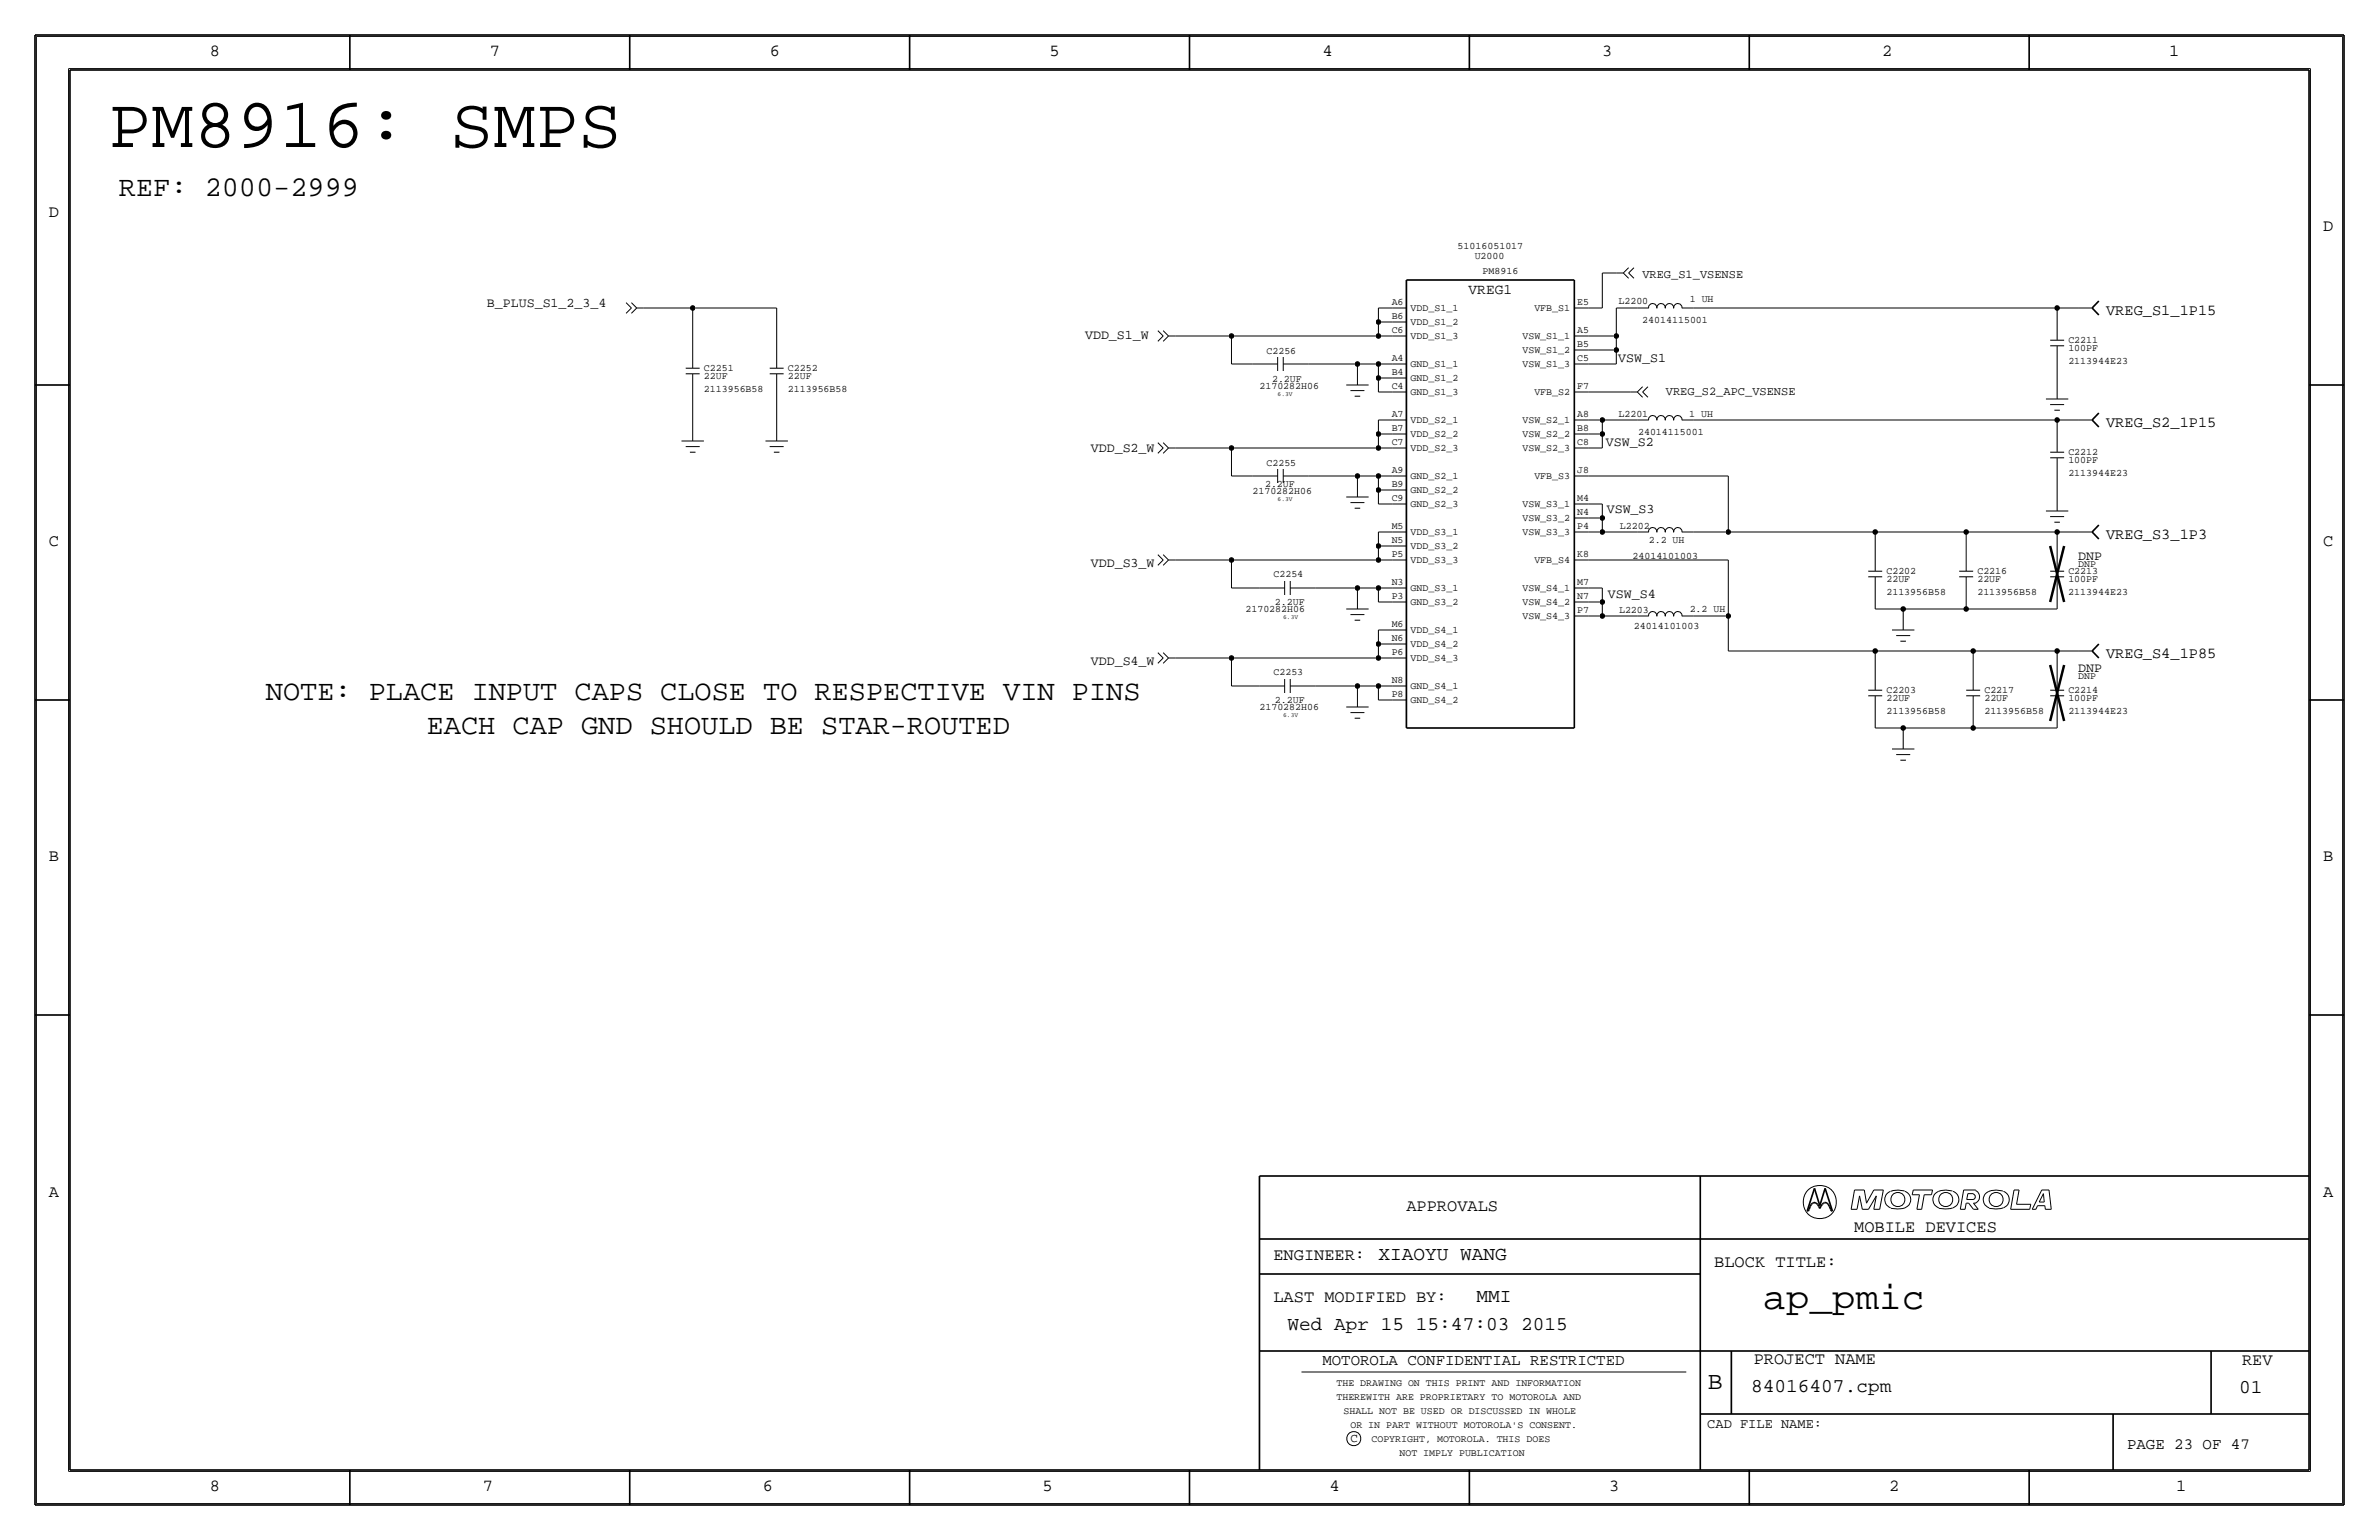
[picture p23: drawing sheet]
<svg xmlns="http://www.w3.org/2000/svg" width="432mm" height="279mm" viewBox="0 0 432 279" stroke-linecap="round" stroke-linejoin="round" font-family="sans-serif">
<defs><g id="words">
<text font-size="12.9" x="19.7" y="26.7">PM8916: SMPS</text>
<text font-size="7" x="320" y="237.5">ap_pmic</text>
<g font-size="5.2">
<text x="21.6" y="35.6">REF: 2000-2999</text>
<text x="48.3" y="126.9">NOTE: PLACE INPUT CAPS CLOSE TO RESPECTIVE VIN PINS</text>
<text x="77.5" y="133.1">EACH CAP GND SHOULD BE STAR-ROUTED</text>
</g>
<text font-size="4.5" x="310" y="252.1">B</text>
<g font-size="3.5">
<text x="250.2" y="228.6">XIAOYU WANG</text>
<text x="268" y="236.2">MMI</text>
<text x="233.7" y="241.3">Wed Apr 15 15:47:03 2015</text>
<text x="317.9" y="252.6">84016407.cpm</text>
<text x="406.4" y="252.7">01</text>
</g>
<g font-size="3.1">
<text x="38.1" y="10.2">8</text>
<text x="88.9" y="10.2">7</text>
<text x="139.7" y="10.2">6</text>
<text x="190.5" y="10.2">5</text>
<text x="240" y="10.2">4</text>
<text x="290.8" y="10.2">3</text>
<text x="341.6" y="10.2">2</text>
<text x="393.7" y="10.2">1</text>
<text x="8.9" y="39.4">D</text>
<text x="421.6" y="41.9">D</text>
<text x="8.9" y="99.1">C</text>
<text x="421.6" y="99.1">C</text>
<text x="8.9" y="156.2">B</text>
<text x="421.6" y="156.2">B</text>
<text x="8.9" y="217.2">A</text>
<text x="255.3" y="219.7">APPROVALS</text>
<text x="421.6" y="217.2">A</text>
<text x="336.5" y="223.5">MOBILE DEVICES</text>
<text x="231.1" y="228.6">ENGINEER:</text>
<text x="311.2" y="229.9">BLOCK TITLE:</text>
<text x="231.1" y="236.2">LAST MODIFIED BY:</text>
<text x="318.3" y="247.5">PROJECT NAME</text>
<text x="407" y="247.6">REV</text>
<text x="38.1" y="270.5">8</text>
<text x="87.6" y="270.5">7</text>
<text x="138.4" y="270.5">6</text>
<text x="189.2" y="270.5">5</text>
<text x="241.3" y="270.5">4</text>
<text x="292.1" y="270.5">3</text>
<text x="342.9" y="270.5">2</text>
<text x="395" y="270.5">1</text>
</g>
<g font-size="2.9">
<text x="240" y="247.6">MOTOROLA CONFIDENTIAL RESTRICTED</text>
<text x="386.1" y="262.9">PAGE 23 OF 47</text>
</g>
<g font-size="2.8">
<text x="382.3" y="57.1">VREG_S1_1P15</text>
<text x="382.3" y="77.5">VREG_S2_1P15</text>
<text x="382.3" y="97.8">VREG_S3_1P3</text>
<text x="382.3" y="119.4">VREG_S4_1P85</text>
</g>
<text font-size="2.6" x="266.6" y="53.3">VREG1</text>
<text font-size="2.5" x="309.9" y="259.1">CAD FILE NAME:</text>
<g font-size="2.4">
<text x="88.4" y="55.7">B_PLUS_S1_2_3_4</text>
<text x="197" y="61.6">VDD_S1_W</text>
<text x="293.7" y="65.7">VSW_S1</text>
<text x="198" y="82">VDD_S2_W</text>
<text x="291.5" y="80.9">VSW_S2</text>
<text x="291.6" y="93">VSW_S3</text>
<text x="377.2" y="101.6">DNP</text>
<text x="198" y="102.8">VDD_S3_W</text>
<text x="291.8" y="108.5">VSW_S4</text>
<text x="198" y="120.6">VDD_S4_W</text>
<text x="377.2" y="121.9">DNP</text>
</g>
<text font-size="2.3" x="245.1" y="261.6">C</text>
<g font-size="2.2">
<text x="298.1" y="50.4">VREG_S1_VSENSE</text>
<text x="302.4" y="71.6">VREG_S2_APC_VSENSE</text>
</g>
<g font-size="1.8">
<text x="264.6" y="45.3">51016051017</text>
<text x="267.7" y="46.9">U2000</text>
<text x="269.1" y="49.7">PM8916</text>
<text x="252.6" y="57.9">B6</text>
<text x="252.6" y="55.4">A6</text>
<text x="256" y="59">VDD_S1_2</text>
<text x="256" y="56.5">VDD_S1_1</text>
<text x="278.5" y="56.5">VFB_S1</text>
<text x="286.3" y="55.4">E5</text>
<text x="293.8" y="55.1">L2200</text>
<text x="298.1" y="58.6">24014115001</text>
<text x="306.7" y="54.8">1 UH</text>
<text x="229.9" y="64.2">C2256</text>
<text x="252.6" y="60.4">C6</text>
<text x="252.6" y="65.5">A4</text>
<text x="256" y="61.6">VDD_S1_3</text>
<text x="276.3" y="61.6">VSW_S1_1</text>
<text x="276.3" y="64.1">VSW_S1_2</text>
<text x="286.3" y="65.5">C5</text>
<text x="286.3" y="63">B5</text>
<text x="286.3" y="60.4">A5</text>
<text x="375.4" y="62.2">C2211</text>
<text x="375.4" y="63.7">100PF</text>
<text x="127.8" y="67.3">C2251</text>
<text x="127.8" y="71.1">2113956B58</text>
<text x="127.8" y="68.8">22UF</text>
<text x="143" y="67.3">C2252</text>
<text x="143" y="71.1">2113956B58</text>
<text x="143" y="68.8">22UF</text>
<text x="228.6" y="70.6">2170282H06</text>
<text x="230.9" y="69.3">2.2UF</text>
<text x="252.6" y="70.6">C4</text>
<text x="252.6" y="68.1">B4</text>
<text x="256" y="71.7">GND_S1_3</text>
<text x="256" y="69.2">GND_S1_2</text>
<text x="256" y="66.6">GND_S1_1</text>
<text x="276.3" y="66.6">VSW_S1_3</text>
<text x="278.5" y="71.7">VFB_S2</text>
<text x="286.3" y="70.6">F7</text>
<text x="375.4" y="66">2113944E23</text>
<text x="252.6" y="75.7">A7</text>
<text x="256" y="76.8">VDD_S2_1</text>
<text x="276.3" y="76.8">VSW_S2_1</text>
<text x="286.3" y="75.7">A8</text>
<text x="293.8" y="75.7">L2201</text>
<text x="306.6" y="75.6">1 UH</text>
<text x="252.6" y="80.8">C7</text>
<text x="252.6" y="78.2">B7</text>
<text x="256" y="79.3">VDD_S2_2</text>
<text x="256" y="81.9">VDD_S2_3</text>
<text x="276.3" y="81.9">VSW_S2_3</text>
<text x="276.3" y="79.3">VSW_S2_2</text>
<text x="286.3" y="80.8">C8</text>
<text x="286.3" y="78.2">B8</text>
<text x="297.3" y="79">24014115001</text>
<text x="375.4" y="82.5">C2212</text>
<text x="227.3" y="89.7">2170282H06</text>
<text x="229.6" y="88.4">2.2UF</text>
<text x="229.9" y="84.6">C2255</text>
<text x="252.6" y="88.4">B9</text>
<text x="252.6" y="85.8">A9</text>
<text x="256" y="87">GND_S2_1</text>
<text x="256" y="89.5">GND_S2_2</text>
<text x="278.5" y="87">VFB_S3</text>
<text x="286.3" y="85.8">J8</text>
<text x="375.4" y="86.3">2113944E23</text>
<text x="375.4" y="84.1">100PF</text>
<text x="252.6" y="90.9">C9</text>
<text x="256" y="92">GND_S2_3</text>
<text x="276.3" y="94.6">VSW_S3_2</text>
<text x="276.3" y="92">VSW_S3_1</text>
<text x="286.3" y="93.5">N4</text>
<text x="286.3" y="90.9">M4</text>
<text x="252.6" y="101.1">P5</text>
<text x="252.6" y="98.5">N5</text>
<text x="252.6" y="96">M5</text>
<text x="256" y="99.7">VDD_S3_2</text>
<text x="256" y="97.1">VDD_S3_1</text>
<text x="276.3" y="97.1">VSW_S3_3</text>
<text x="286.3" y="96">P4</text>
<text x="286.3" y="101.1">K8</text>
<text x="294" y="96">L2202</text>
<text x="296.3" y="101.3">24014101003</text>
<text x="299.3" y="98.6">2.2 UH</text>
<text x="231.1" y="104.6">C2254</text>
<text x="252.6" y="106.2">N3</text>
<text x="256" y="102.2">VDD_S3_3</text>
<text x="256" y="107.3">GND_S3_1</text>
<text x="276.3" y="107.3">VSW_S4_1</text>
<text x="278.5" y="102.2">VFB_S4</text>
<text x="286.3" y="106.2">M7</text>
<text x="342.4" y="107.9">2113956B58</text>
<text x="342.4" y="104.1">C2202</text>
<text x="342.4" y="105.7">22UF</text>
<text x="358.9" y="107.9">2113956B58</text>
<text x="358.9" y="105.7">22UF</text>
<text x="358.9" y="104.1">C2216</text>
<text x="375.4" y="107.9">2113944E23</text>
<text x="375.4" y="105.7">100PF</text>
<text x="375.4" y="104.1">C2213</text>
<text x="377.2" y="102.9">DNP</text>
<text x="226.1" y="111">2170282H06</text>
<text x="231.4" y="109.7">2.2UF</text>
<text x="252.6" y="113.8">M6</text>
<text x="252.6" y="108.7">P3</text>
<text x="256" y="109.8">GND_S3_2</text>
<text x="276.3" y="112.4">VSW_S4_3</text>
<text x="276.3" y="109.8">VSW_S4_2</text>
<text x="286.3" y="111.3">P7</text>
<text x="286.3" y="108.7">N7</text>
<text x="293.9" y="111.2">L2203</text>
<text x="306.7" y="110.9">2.2 UH</text>
<text x="252.6" y="118.9">P6</text>
<text x="252.6" y="116.3">N6</text>
<text x="256" y="114.9">VDD_S4_1</text>
<text x="256" y="117.4">VDD_S4_2</text>
<text x="256" y="120">VDD_S4_3</text>
<text x="296.6" y="114.2">24014101003</text>
<text x="231.1" y="122.4">C2253</text>
<text x="252.6" y="123.9">N8</text>
<text x="256" y="125.1">GND_S4_1</text>
<text x="342.4" y="125.7">C2203</text>
<text x="360.2" y="125.7">C2217</text>
<text x="375.4" y="125.7">C2214</text>
<text x="377.2" y="123.2">DNP</text>
<text x="228.6" y="128.8">2170282H06</text>
<text x="231.4" y="127.5">2.2UF</text>
<text x="252.6" y="126.5">P8</text>
<text x="256" y="127.6">GND_S4_2</text>
<text x="342.4" y="127.3">22UF</text>
<text x="342.4" y="129.5">2113956B58</text>
<text x="360.2" y="129.5">2113956B58</text>
<text x="360.2" y="127.3">22UF</text>
<text x="375.4" y="127.3">100PF</text>
<text x="375.4" y="129.5">2113944E23</text>
<text x="242.6" y="251.5">THE DRAWING ON THIS PRINT AND INFORMATION</text>
<text x="242.6" y="254">THEREWITH ARE PROPRIETARY TO MOTOROLA AND</text>
<text x="243.8" y="256.5">SHALL NOT BE USED OR DISCUSSED IN WHOLE</text>
<text x="245.1" y="259.1">OR IN PART WITHOUT MOTOROLA'S CONSENT.</text>
<text x="248.9" y="261.6">COPYRIGHT, MOTOROLA. THIS DOES</text>
<text x="254" y="264.2">NOT IMPLY PUBLICATION</text>
</g>
<g font-size="1.1">
<text x="231.9" y="71.9">6.3V</text>
<text x="231.9" y="90.9">6.3V</text>
<text x="232.9" y="112.3">6.3V</text>
<text x="232.9" y="130">6.3V</text>
</g>
</g></defs>
<g fill="none" stroke="#000" stroke-width=".18">
<path d="M6.6 6.6h418.6zM6.6 6.6v266.2zM12.4 12.4v254.6zM12.4 12.4h407zM419.4 12.4v254.6zM425.2 6.6v266.2zM113.6 54.9l1 1zM114.6 55.9l-1 .9zM114.6 54.9l1 1zM115.6 55.9l-1 .9zM115.6 55.9h1.2zM116.8 55.9h8.9z"/>
<path d="M125.7 55.9v6.3zM125.7 55.9h15.3zM141 55.9v6.3zM210.2 60l.9 1zM211.1 60l1 1zM250.2 55.9h2.5zM250.2 55.9v2.5zM250.2 58.4h2.5zM250.2 58.4v2.6zM252.7 55.9h2.6zM252.7 58.4h2.6zM285.8 55.9h2.5z"/>
<path d="M288.3 55.9h2.5zM290.8 49.5v6.4zM290.8 49.5h2.6zM293.4 55.9h3.8zM293.4 55.9v5.1zM293.4 49.5h1.2zM294.6 49.5l1 1zM295.6 49.5l1 1zM295.6 48.6l-1 .9zM296.6 48.6l-1 .9zM297.2 55.9h2zM299.2 55.9a.75 .75 0 0 1 .7-.8 .75 .75 0 0 1 .8 .8"/>
<path d="M300.7 55.9a.75 .75 0 0 1 .8-.8 .75 .75 0 0 1 .7 .8M302.3 55.9a.75 .75 0 0 1 .7-.8 .75 .75 0 0 1 .7 .8M303.8 55.9a.75 .75 0 0 1 .7-.8 .75 .75 0 0 1 .8 .8M305.3 55.9h2zM307.3 55.9h66.1zM373.4 55.9h3.8zM373.4 55.9v1.3zM373.4 57.2v4.5zM377.2 55.9h2.5zM124.5 67.8h2.5zM124.5 66.8h2.5zM125.7 72.4v5.1z"/>
<path d="M125.7 67.8v4.6zM125.7 62.2v4.6zM125.7 77.5v2.5zM139.7 67.8h2.5zM139.7 66.8h2.5zM141 72.4v5.1zM141 67.8v4.6zM141 62.2v4.6zM141 77.5v2.5zM211.1 61l-.9 .9zM212.1 61l-1 .9zM212.1 61h1.3z"/>
<path d="M213.4 61h10.1zM223.5 61v5zM223.5 66h3.8zM223.5 61h26.7zM227.3 66h4.6zM231.9 64.8v2.5zM232.9 66h4.6zM232.9 64.8v2.5zM237.5 66h8.9zM244.3 69.8h4.1zM245.1 70.9h2.5zM245.9 71.9h1z"/>
<path d="M246.4 66h3.8zM246.4 66v1.3zM246.4 67.3v2.5zM250.2 76.2v2.5zM250.2 78.7h2.5zM250.2 78.7v2.6zM250.2 76.2h2.5zM250.2 66h2.5zM250.2 66v2.6zM250.2 68.6h2.5zM250.2 68.6v2.5zM250.2 71.1h2.5z"/>
<path d="M250.2 61h2.5zM252.7 78.7h2.6zM252.7 76.2h2.6zM252.7 66h2.6zM252.7 68.6h2.6zM252.7 71.1h2.6zM252.7 61h2.6zM285.8 78.7h2.5zM285.8 76.2h2.5zM285.8 66h2.5zM285.8 71.1h2.5zM285.8 63.5h2.5z"/>
<path d="M285.8 61h2.5zM288.3 63.5h5.1zM288.3 61h5.1zM288.3 66h5.1zM288.3 78.7h2.5zM288.3 71.1h7.6zM288.3 76.2h2.5zM290.8 76.2h6.4zM290.8 76.2v2.5zM290.8 78.7v2.6zM293.4 61v2.5zM293.4 63.5v2.5z"/>
<path d="M295.9 71.1h1.3zM297.2 71.1l.9 1zM297.2 76.2h2zM298.1 71.1l1 1zM298.1 70.2l-.9 .9zM299.1 70.2l-1 .9zM299.2 76.3a.75 .75 0 0 1 .7-.9 .75 .75 0 0 1 .8 .9M300.7 76.3a.75 .75 0 0 1 .8-.9 .75 .75 0 0 1 .7 .9M302.3 76.3a.75 .75 0 0 1 .7-.9 .75 .75 0 0 1 .7 .9M303.8 76.3a.75 .75 0 0 1 .7-.9 .75 .75 0 0 1 .8 .9M305.3 76.2h2zM307.3 76.2h66.1z"/>
<path d="M371.3 72.4h4.1zM372.1 73.4h2.5zM372.1 61.7h2.5zM372.1 62.7h2.6zM372.9 74.4h1zM373.4 76.2h3.8zM373.4 67.3v2.5zM373.4 76.2v1.3zM373.4 69.9v2.5zM373.4 62.7v4.6zM373.4 77.5v4.5zM377.2 76.2h2.5z"/>
<path d="M123.7 80h4.1zM124.5 81h2.5zM125.2 82h1zM138.9 80h4.1zM139.7 81h2.5zM140.5 82h1zM210.2 80.3l.9 1zM211.1 81.3l-.9 .9zM211.1 80.3l1 1zM212.1 81.3l-1 .9zM212.1 81.3h1.3zM213.4 81.3h10.1z"/>
<path d="M223.5 81.3v5.1zM223.5 81.3h26.7zM223.5 86.4h3.8zM227.3 86.4h4.6zM231.9 85.1v2.5zM232.9 86.4h4.6zM232.9 85.1v2.5zM237.5 86.4h8.9zM244.3 90.2h4.1zM245.1 91.2h2.5zM245.9 92.2h1zM246.4 86.4h3.8z"/>
<path d="M246.4 86.4v1.2zM246.4 87.6v2.6zM250.2 96.5v2.6zM250.2 99.1h2.5zM250.2 99.1v2.5zM250.2 96.5h2.5zM250.2 91.4h2.5zM250.2 88.9v2.5zM250.2 86.4v2.5zM250.2 88.9h2.5zM250.2 86.4h2.5zM250.2 81.3h2.5z"/>
<path d="M252.7 96.5h2.6zM252.7 91.4h2.6zM252.7 99.1h2.6zM252.7 88.9h2.6zM252.7 86.4h2.6zM252.7 81.3h2.6zM285.8 91.4h2.5zM285.8 94h2.5zM285.8 96.5h2.5zM285.8 86.4h2.5zM285.8 81.3h2.5zM288.3 96.5h2.5z"/>
<path d="M288.3 86.4h25.4zM288.3 81.3h2.5zM288.3 94h2.5zM288.3 91.4h2.5zM290.8 94v2.5zM290.8 96.5h6.4zM290.8 91.4v2.6zM297.2 96.5h2zM299.2 96.6a.75 .75 0 0 1 .7-.9 .75 .75 0 0 1 .8 .9M300.7 96.6a.75 .75 0 0 1 .8-.9 .75 .75 0 0 1 .7 .9M302.3 96.6a.75 .75 0 0 1 .7-.9 .75 .75 0 0 1 .7 .9M303.8 96.6a.75 .75 0 0 1 .7-.9 .75 .75 0 0 1 .8 .9"/>
<path d="M305.3 96.5h2zM307.3 96.5h6.4zM313.7 86.4v10.1zM313.7 96.5h26.7zM340.4 96.5h16.5zM340.4 96.5v2.6zM340.4 99.1v4.5zM356.9 96.5h16.5zM356.9 96.5v2.6zM356.9 99.1v4.5zM371.3 92.7h4.1zM372.1 82h2.5z"/>
<path d="M372.1 93.7h2.5zM372.1 83.1h2.6zM372.9 94.7h1zM373.4 87.6v2.6zM373.4 96.5h3.8zM373.4 96.5v2.6zM373.4 83.1v4.5zM373.4 90.2v2.5zM373.4 99.1v4.5zM377.2 96.5h2.5zM210.2 118.4l.9 1zM210.2 100.6l.9 1z"/>
<path d="M211.1 119.4l-.9 .9zM211.1 118.4l1 1zM211.1 101.6l-.9 1zM211.1 100.6l1 1zM212.1 119.4l-1 .9zM212.1 119.4h1.3zM212.1 101.6l-1 1zM212.1 101.6h1.3zM213.4 119.4h10.1zM213.4 101.6h10.1zM223.5 119.4v5.1zM223.5 101.6v5.1z"/>
<path d="M223.5 106.7h5.1zM223.5 119.4h26.7zM223.5 101.6h26.7zM228.6 106.7h4.6zM233.2 105.4v2.5zM234.2 106.7h4.6zM234.2 105.4v2.5zM238.8 106.7h7.6zM244.3 110.5h4.1zM245.1 111.5h2.5zM245.9 112.5h1zM246.4 106.7h3.8z"/>
<path d="M246.4 106.7v1.2zM246.4 108v2.5zM250.2 114.3h2.5zM250.2 114.3v2.5zM250.2 116.8h2.5zM250.2 116.8v2.6zM250.2 106.7v2.5zM250.2 106.7h2.5zM250.2 119.4h2.5zM250.2 101.6h2.5zM250.2 109.2h2.5zM252.7 119.4h2.6z"/>
<path d="M252.7 116.8h2.6zM252.7 114.3h2.6zM252.7 106.7h2.6zM252.7 109.2h2.6zM252.7 101.6h2.6zM285.8 111.8h2.5zM285.8 109.2h2.5zM285.8 106.7h2.5zM285.8 101.6h2.5zM288.3 101.6h25.4zM288.3 111.8h2.5zM288.3 109.2h2.5z"/>
<path d="M288.3 106.7h2.5zM290.8 106.7v2.5zM290.8 109.2v2.6zM290.8 111.8h6.4zM297.2 111.8h2zM299.2 111.8a.75 .75 0 0 1 .7-.8 .75 .75 0 0 1 .8 .8M300.7 111.8a.75 .75 0 0 1 .8-.8 .75 .75 0 0 1 .7 .8M302.3 111.8a.75 .75 0 0 1 .7-.8 .75 .75 0 0 1 .7 .8M303.8 111.8a.75 .75 0 0 1 .7-.8 .75 .75 0 0 1 .8 .8M305.3 111.8h2zM307.3 111.8h6.4zM313.7 118.1h26.7z"/>
<path d="M313.7 111.8v6.3zM313.7 101.6v10.2zM339.1 104.6h2.5zM339.1 103.6h2.5zM340.4 118.1h17.7zM340.4 118.1v2.6zM340.4 109.2v1.3zM340.4 104.6v4.6zM340.4 110.5h5zM343.4 114.3h4.1zM344.2 115.3h2.5zM344.9 116.3h1z"/>
<path d="M345.4 110.5h11.5zM345.4 110.5v1.3zM345.4 111.8v2.5zM355.6 104.6h2.5zM355.6 103.6h2.5zM356.9 110.5h16.5zM356.9 109.2v1.3zM356.9 104.6v4.6zM358.1 118.1h15.3zM358.1 118.1v2.6zM372.1 103.6h2.5zM372.1 104.6h2.6z"/>
<path d="M373.4 118.1h3.8zM373.4 118.1v2.6zM373.4 109.2v1.3zM373.4 104.6v4.6zM377.2 118.1h2.5zM223.5 124.5h5.1zM228.6 124.5h4.6zM233.2 123.2v2.5zM234.2 124.5h4.6zM234.2 123.2v2.5zM238.8 124.5h7.6zM244.3 128.3h4.1z"/>
<path d="M245.1 129.3h2.5zM245.9 130.3h1zM246.4 124.5h3.8zM246.4 124.5v1.2zM246.4 125.7v2.6zM250.2 124.5h2.5zM250.2 124.5v2.5zM250.2 127h2.5zM252.7 124.5h2.6zM252.7 127h2.6zM339.1 126.2h2.5zM339.1 125.2h2.5z"/>
<path d="M340.4 130.8v1.3zM340.4 126.2v4.6zM340.4 120.6v4.6zM340.4 132.1h5zM343.4 135.9h4.1zM344.2 136.9h2.5zM344.9 137.9h1zM345.4 132.1h12.7zM345.4 132.1v1.2zM345.4 133.4v2.5zM356.9 126.2h2.5zM356.9 125.2h2.5z"/>
<path d="M358.1 132.1h15.3zM358.1 130.8v1.3zM358.1 126.2v4.6zM358.1 120.6v4.6zM372.1 125.2h2.5zM372.1 126.2h2.6zM373.4 130.8v1.3zM373.4 126.2v4.6zM373.4 120.6v4.6zM336 219.4h1.1zM336.6 215.9h1.8zM336.6 215.9l-.6 3.5z"/>
<path d="M337.5 217l-.4 2.4zM337.5 217l.5 2.4zM338 219.4h1.1zM338.4 215.9l.4 2.4zM340.1 219.4h1.1zM340.1 215.9h1.7zM340.1 215.9l-1.3 2.4zM340.6 217l-1.5 2.4zM340.6 217l-.5 2.4zM341.8 215.9l-.6 3.5zM343.1 216.2a1.6 1.6 0 0 0-1 1.5 1.6 1.6 0 0 0 1.1 1.5M345.7 216.1h-.2a4 4 0 0 0-2.3 .1"/>
<path d="M345.7 216.2a1.59 1.59 0 0 1 1.1 1.5 1.59 1.59 0 0 1-1.1 1.5 5.1 5.1 0 0 1-2.5 0M347.1 216.8h1.3zM347.3 215.9l-.2 .9zM347.3 215.9h3.5zM347.9 219.4h.9zM348.4 216.8l-.5 2.6zM349.2 216.8l-.4 2.6zM349.2 216.8h1.4zM350.8 215.9l-.2 .9zM354.4 216.1a3.1 3.1 0 0 0-3.3 .7 1.62 1.62 0 0 0 .8 2.4M354.4 219.2a5.1 5.1 0 0 1-2.5 0M354.5 216.2a1.59 1.59 0 0 1 1 1.5 1.59 1.59 0 0 1-1 1.5"/>
<path d="M355.8 219.4h.9zM356.4 215.9l-.6 3.5zM356.4 215.9h2.2zM356.9 218.3l-.2 1.1zM356.9 218.3h.4zM357 217.6h1.2zM357.2 216.6l-.2 1zM357.2 216.6h1zM357.3 218.3l.9 1.1zM358.1 216.7a.5 .5 0 0 1 .4 .4 .5 .5 0 0 1-.4 .5M358.2 219.4h.9zM358.2 218.3l.9 1.1z"/>
<path d="M358.2 218.3h.4zM358.5 216a1.24 1.24 0 0 1 .8 1.1 1.24 1.24 0 0 1-.8 1.2M363.5 216.1a3.1 3.1 0 0 0-3.3 .7 1.62 1.62 0 0 0 .8 2.4M363.6 219.2a5.1 5.1 0 0 1-2.6 0M363.6 216.2a1.59 1.59 0 0 1 1.1 1.5 1.59 1.59 0 0 1-1.1 1.5M364.9 219.4h3.5zM365.6 215.9l-.7 3.5zM365.6 215.9h.9zM366 218.5h2.6zM366.5 215.9l-.5 2.6zM368.6 218.5l-.2 .9zM368.9 219.4h.6z"/>
<path d="M369.8 218.7h1.3zM369.8 218.7l-.3 .7zM370.1 218.1h.9zM370.6 215.9l-1.7 3.5zM370.6 215.9h1.3zM370.9 216.6l-.8 1.5zM370.9 216.6l.1 1.5zM371.1 218.7l.1 .7zM371.2 219.4h1.1zM371.9 215.9l.4 3.5zM236.2 248.9h69.9zM6.6 272.8h418.6z"/>
<path d="M12.4 267h407z"/>
<circle cx="330.3" cy="218.1" r="3"/>
<circle cx="344.5" cy="217.6" r="1.28"/>
<circle cx="353.2" cy="217.6" r="1.28"/>
<circle cx="362.3" cy="217.6" r="1.28"/>
<circle cx="245.7" cy="261" r="1.28"/>
</g>
<g fill="#000" stroke="#000" stroke-width=".18">
<circle cx="125.7" cy="55.9" r=".41"/>
<circle cx="250.2" cy="58.4" r=".41"/>
<circle cx="373.4" cy="55.9" r=".41"/>
<circle cx="223.5" cy="61" r=".41"/>
<circle cx="246.4" cy="66" r=".41"/>
<circle cx="250.2" cy="61" r=".41"/>
<circle cx="250.2" cy="66" r=".41"/>
<circle cx="250.2" cy="68.6" r=".41"/>
<circle cx="250.2" cy="78.7" r=".41"/>
<circle cx="290.8" cy="76.2" r=".41"/>
<circle cx="290.8" cy="78.7" r=".41"/>
<circle cx="293.4" cy="63.5" r=".41"/>
<circle cx="293.4" cy="61" r=".41"/>
<circle cx="373.4" cy="76.2" r=".41"/>
<circle cx="223.5" cy="81.3" r=".41"/>
<circle cx="246.4" cy="86.4" r=".41"/>
<circle cx="250.2" cy="99.1" r=".41"/>
<circle cx="250.2" cy="88.9" r=".41"/>
<circle cx="250.2" cy="86.4" r=".41"/>
<circle cx="250.2" cy="81.3" r=".41"/>
<circle cx="290.8" cy="96.5" r=".41"/>
<circle cx="290.8" cy="94" r=".41"/>
<circle cx="313.7" cy="96.5" r=".41"/>
<circle cx="340.4" cy="96.5" r=".41"/>
<circle cx="356.9" cy="96.5" r=".41"/>
<circle cx="373.4" cy="96.5" r=".41"/>
<circle cx="223.5" cy="119.4" r=".41"/>
<circle cx="223.5" cy="101.6" r=".41"/>
<circle cx="246.4" cy="106.7" r=".41"/>
<circle cx="250.2" cy="106.7" r=".41"/>
<circle cx="250.2" cy="116.8" r=".41"/>
<circle cx="250.2" cy="119.4" r=".41"/>
<circle cx="250.2" cy="101.6" r=".41"/>
<circle cx="290.8" cy="109.2" r=".41"/>
<circle cx="290.8" cy="111.8" r=".41"/>
<circle cx="313.7" cy="111.8" r=".41"/>
<circle cx="340.4" cy="118.1" r=".41"/>
<circle cx="345.4" cy="110.5" r=".41"/>
<circle cx="356.9" cy="110.5" r=".41"/>
<circle cx="358.1" cy="118.1" r=".41"/>
<circle cx="373.4" cy="118.1" r=".41"/>
<circle cx="246.4" cy="124.5" r=".41"/>
<circle cx="250.2" cy="124.5" r=".41"/>
<circle cx="345.4" cy="132.1" r=".41"/>
<circle cx="358.1" cy="132.1" r=".41"/>
</g>
<g fill="none" stroke="#000" stroke-width=".3">
<path d="M6.3 6.4v266.7zM6.4 6.4h419zM12.7 12.7h406.4zM12.7 12.7v254zM63.5 6.4v6.3zM114.3 6.4v6.3zM165.1 6.4v6.3zM215.9 6.3v6.4zM266.7 6.4v6.3zM317.5 6.4v6.3zM368.3 6.4v6.3zM419.1 12.7v254z"/>
<path d="M425.4 6.4v266.7zM255.3 50.8v81.3zM255.3 50.8h30.4zM285.8 50.8v81.3zM379.7 55.9l1.2 1.3zM380.9 54.6l-1.2 1.3zM6.3 69.8h6.4zM379.7 76.2l1.2 1.3zM380.9 74.9l-1.2 1.3zM419.1 69.8h6.3zM379.7 96.5l1.2 1.3zM380.9 95.2l-1.2 1.3z"/>
<path d="M379.7 118.1l1.2 1.3zM380.9 116.8l-1.2 1.3zM6.3 127h6.4zM255.3 132.1h30.5zM419.1 127h6.3zM6.3 184.1h6.4zM419.1 184.1h6.3zM228.6 213.4v53.3zM228.6 213.4h190.5zM308.6 213.4v53.3zM328 219.7h.2zM328.4 219.4l-.2 .3z"/>
<path d="M328.6 218.8l-.2 .6zM328.8 218.5l-.2 .3zM329 218.3l.2-.1zM329 218.3l-.2 .2zM329.2 218.2h.2zM329.3 215.6l-1.3 4.1zM329.3 215.6l1 3.1zM329.4 218.2l.2 .1zM329.6 218.3l.3 .2zM329.9 218.5l.2 .3zM330.1 218.8l.2 .5zM330.5 218.8l-.2 .5z"/>
<path d="M330.8 218.5l-.3 .3zM331 218.3l-.2 .2zM331 218.3l.2-.1zM331.2 218.2h.2zM331.3 215.6l1.3 4.1zM331.3 215.6l-1 3.1zM331.4 218.2l.2 .1zM331.6 218.3l.2 .2zM331.8 218.5l.2 .3zM332 218.8l.3 .6zM332.3 219.4l.1 .3zM332.4 219.7h.2z"/>
<path d="M228.6 231.1h80zM228.6 224.8h190.5zM228.6 245.1h190.5zM308.6 256.5h110.5zM314.2 245.1v11.4zM383.5 256.5v10.2zM401.3 245.1v11.4zM6.4 273h419zM12.7 266.7h406.4zM63.5 266.7v6.4zM114.3 266.7v6.4zM165.1 266.7v6.4z"/>
<path d="M215.9 266.7v6.3zM266.7 266.7v6.4zM317.5 266.7v6.4zM368.3 266.7v6.4z"/>
</g>
<path d="M372.1 99.1l2.6 10.1zM374.7 99.1l-2.6 10.1zM372.1 120.7l2.6 10.1zM374.7 120.6l-2.6 10.2z" fill="none" stroke="#000" stroke-width=".45"/>
<use href="#words"/>
</svg>
